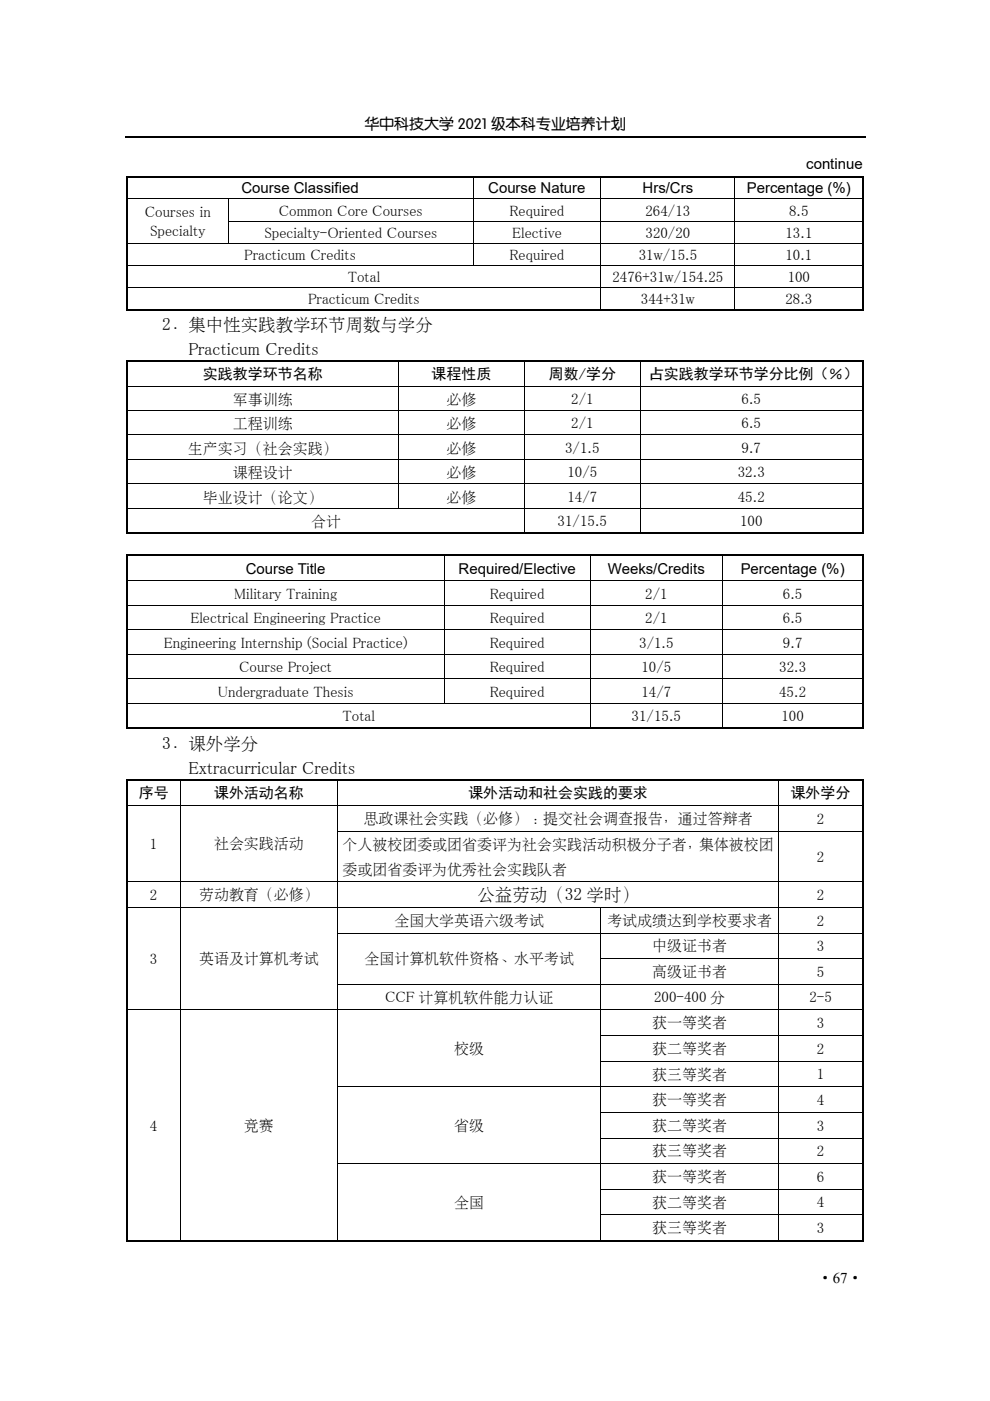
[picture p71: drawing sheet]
<svg xmlns="http://www.w3.org/2000/svg" width="210mm" height="297mm" viewBox="0 0 210 297" stroke-linecap="round" stroke-linejoin="round" font-family="sans-serif">
<defs><g id="words">
<g font-size="3.7">
<text x="34.4" y="70.1">2．集中性实践教学环节周数与学分</text>
<text x="40" y="75.4">Practicum Credits</text>
<text x="34.4" y="158.8">3．课外学分</text>
<text x="39.9" y="164.1">Extracurricular Credits</text>
<text x="101.3" y="190.9">公益劳动（32 学时）</text>
</g>
<g font-size="3.2">
<text x="77.3" y="27.3">华中科技大学 2021 级本科专业培养计划</text>
<text x="171" y="35.8">continue</text>
<text x="51.2" y="41">Course Classified</text>
<text x="103.6" y="41">Course Nature</text>
<text x="136.3" y="41">Hrs/Crs</text>
<text x="158.4" y="41">Percentage (%)</text>
<text x="30.7" y="46.1">Courses in</text>
<text x="59.1" y="45.7">Common Core Courses</text>
<text x="108.1" y="45.7">Required</text>
<text x="136.9" y="45.7">264/13</text>
<text x="167.4" y="45.7">8.5</text>
<text x="31.8" y="50">Specialty</text>
<text x="56.1" y="50.4">Specialty-Oriented Courses</text>
<text x="108.6" y="50.4">Elective</text>
<text x="136.9" y="50.4">320/20</text>
<text x="166.6" y="50.4">13.1</text>
<text x="51.8" y="55.1">Practicum Credits</text>
<text x="73.8" y="59.7">Total</text>
<text x="108.1" y="55.1">Required</text>
<text x="129.9" y="59.7">2476+31w/154.25</text>
<text x="135.5" y="55.1">31w/15.5</text>
<text x="166.6" y="55.1">10.1</text>
<text x="167.1" y="59.7">100</text>
<text x="65.4" y="64.4">Practicum Credits</text>
<text x="135.9" y="64.4">344+31w</text>
<text x="166.6" y="64.4">28.3</text>
<text x="43" y="80.4">实践教学环节名称</text>
<text x="91.5" y="80.4">课程性质</text>
<text x="116.4" y="80.4">周数/学分</text>
<text x="137.6" y="80.4">占实践教学环节学分比例（％）</text>
<text x="49.4" y="85.6">军事训练</text>
<text x="94.7" y="85.6">必修</text>
<text x="121.2" y="85.6">2/1</text>
<text x="157.3" y="85.6">6.5</text>
<text x="39.9" y="96">生产实习（社会实践）</text>
<text x="49.4" y="90.8">工程训练</text>
<text x="94.7" y="90.8">必修</text>
<text x="94.7" y="96">必修</text>
<text x="119.9" y="96">3/1.5</text>
<text x="121.2" y="90.8">2/1</text>
<text x="157.3" y="96">9.7</text>
<text x="157.3" y="90.8">6.5</text>
<text x="49.4" y="101.2">课程设计</text>
<text x="94.7" y="101.2">必修</text>
<text x="120.4" y="101.2">10/5</text>
<text x="156.5" y="101.2">32.3</text>
<text x="43" y="106.4">毕业设计（论文）</text>
<text x="94.7" y="106.4">必修</text>
<text x="120.4" y="106.4">14/7</text>
<text x="156.5" y="106.4">45.2</text>
<text x="66" y="111.5">合计</text>
<text x="118.3" y="111.5">31/15.5</text>
<text x="157" y="111.5">100</text>
<text x="52.1" y="121.6">Course Title</text>
<text x="97.3" y="121.6">Required/Elective</text>
<text x="128.9" y="121.6">Weeks/Credits</text>
<text x="157.1" y="121.6">Percentage (%)</text>
<text x="49.7" y="126.9">Military Training</text>
<text x="103.9" y="126.9">Required</text>
<text x="136.9" y="126.9">2/1</text>
<text x="166.1" y="126.9">6.5</text>
<text x="34.7" y="137.3">Engineering Internship (Social Practice)</text>
<text x="40.4" y="132.1">Electrical Engineering Practice</text>
<text x="103.9" y="132.1">Required</text>
<text x="103.9" y="137.3">Required</text>
<text x="135.6" y="137.3">3/1.5</text>
<text x="136.9" y="132.1">2/1</text>
<text x="166.1" y="132.1">6.5</text>
<text x="166.1" y="137.3">9.7</text>
<text x="50.7" y="142.5">Course Project</text>
<text x="103.9" y="142.5">Required</text>
<text x="136.1" y="142.5">10/5</text>
<text x="165.3" y="142.5">32.3</text>
<text x="46.2" y="147.7">Undergraduate Thesis</text>
<text x="103.9" y="147.7">Required</text>
<text x="136" y="147.7">14/7</text>
<text x="165.3" y="147.7">45.2</text>
<text x="72.6" y="152.9">Total</text>
<text x="134" y="152.9">31/15.5</text>
<text x="165.7" y="152.9">100</text>
<text x="29.4" y="169.2">序号</text>
<text x="45.4" y="169.2">课外活动名称</text>
<text x="99.3" y="169.2">课外活动和社会实践的要求</text>
<text x="167.7" y="169.2">课外学分</text>
<text x="45.4" y="179.9">社会实践活动</text>
<text x="72.6" y="180">个人被校团委或团省委评为社会实践活动积极分子者，集体被校团</text>
<text x="77.1" y="174.5">思政课社会实践（必修）：提交社会调查报告，通过答辩者</text>
<text x="173.3" y="174.7">2</text>
<text x="31.8" y="180">1</text>
<text x="72.6" y="185.2">委或团省委评为优秀社会实践队者</text>
<text x="173.3" y="182.8">2</text>
<text x="31.8" y="190.8">2</text>
<text x="42.2" y="190.6">劳动教育（必修）</text>
<text x="173.3" y="190.8">2</text>
<text x="83.7" y="196.1">全国大学英语六级考试</text>
<text x="128.8" y="196.1">考试成绩达到学校要求者</text>
<text x="173.3" y="196.2">2</text>
<text x="138.3" y="201.5">中级证书者</text>
<text x="173.3" y="201.7">3</text>
<text x="31.8" y="204.4">3</text>
<text x="42.2" y="204.2">英语及计算机考试</text>
<text x="77.3" y="204.2">全国计算机软件资格、水平考试</text>
<text x="138.3" y="206.9">高级证书者</text>
<text x="173.3" y="207.1">5</text>
<text x="81.7" y="212.4">CCF 计算机软件能力认证</text>
<text x="138.7" y="212.4">200-400 分</text>
<text x="171.7" y="212.5">2-5</text>
<text x="138.3" y="217.8">获一等奖者</text>
<text x="173.3" y="218">3</text>
<text x="96.4" y="223.2">校级</text>
<text x="138.3" y="223.2">获二等奖者</text>
<text x="173.3" y="223.4">2</text>
<text x="138.3" y="228.7">获三等奖者</text>
<text x="173.3" y="228.8">1</text>
<text x="31.8" y="239.7">4</text>
<text x="51.8" y="239.5">竞赛</text>
<text x="96.4" y="239.5">省级</text>
<text x="138.3" y="239.5">获二等奖者</text>
<text x="138.3" y="234.1">获一等奖者</text>
<text x="173.3" y="239.7">3</text>
<text x="173.3" y="234.3">4</text>
<text x="138.3" y="245">获三等奖者</text>
<text x="173.3" y="245.1">2</text>
<text x="138.3" y="250.4">获一等奖者</text>
<text x="173.3" y="250.6">6</text>
<text x="96.4" y="255.8">全国</text>
<text x="138.3" y="255.8">获二等奖者</text>
<text x="173.3" y="256">4</text>
<text x="138.3" y="261.3">获三等奖者</text>
<text x="173.3" y="261.4">3</text>
<text x="173.5" y="272.1">·67·</text>
</g>
</g></defs>
<path d="M26.5 29.1h157" fill="none" stroke="#000" stroke-width=".25"/>
<g fill="#000">
<path d="M26.8 37.3h.4v.3h-.4zM100.3 37.6h.1zM127.4 37.6h.1zM155.8 37.6h.2zM182.8 37.3h.4v.3h-.4zM26.8 46.8h.4v.1h-.4zM26.8 76.4h.4v.4h-.4zM84.4 76.8h.2zM111.3 76.8h.1zM135.7 76.8h.1zM182.8 65.5h.4v.3h-.4zM182.8 76.4h.4v.4h-.4z"/>
<path d="M26.8 117.5h.4v.3h-.4zM94.1 117.8h.2zM125.1 117.8h.2zM153.2 117.8h.1zM182.8 112.9h.4v.3h-.4zM182.8 117.5h.4v.3h-.4zM182.8 154.2h.4v.4h-.4zM26.8 165.1h.4v.4h-.4zM26.8 176.2h.4v.1h-.4zM38.1 165.5h.2zM38.1 176.2h.2v.1h-.2zM71.5 165.5h.2z"/>
<path d="M165.1 165.5h.1zM182.8 165.1h.4v.4h-.4zM26.8 197.7h.4v.2h-.4zM38.1 197.7h.2v.2h-.2zM26.8 203.2h.4v.1h-.4zM26.8 208.6h.4v.2h-.4zM26.8 219.5h.4v.1h-.4zM38.1 203.2h.2v.1h-.2zM38.1 208.6h.2v.2h-.2zM38.1 219.5h.2v.1h-.2zM71.5 203.2h.2v.1h-.2zM71.5 219.5h.2v.1h-.2z"/>
<path d="M26.8 224.9h.4v.2h-.4zM26.8 230.3h.4v.2h-.4zM26.8 235.8h.4v.1h-.4zM38.1 224.9h.2v.2h-.2zM38.1 230.3h.2v.2h-.2zM38.1 235.8h.2v.1h-.2zM71.5 224.9h.2v.2h-.2zM71.5 235.8h.2v.1h-.2zM26.8 241.2h.4v.2h-.4zM26.8 246.6h.4v.2h-.4zM26.8 252.1h.4v.1h-.4zM26.8 257.5h.4v.2h-.4z"/>
<path d="M38.1 241.2h.2v.2h-.2zM38.1 246.6h.2v.2h-.2zM38.1 252.1h.2v.1h-.2zM38.1 257.5h.2v.2h-.2zM71.5 241.2h.2v.2h-.2zM71.5 252.1h.2v.1h-.2zM71.5 257.5h.2v.2h-.2zM182.8 262.9h.4v.3h-.4z"/>
</g>
<g fill="none" stroke="#000" stroke-width=".34">
<path d="M26.8 37.4h156M27 37.6v4.5M183 37.6v4.5M27 42.3v4.5M27 46.9v4.6M27 51.6v4.5M27 56.3v4.5M183 42.3v4.5M183 46.9v4.6M183 51.6v4.5M183 56.3v4.5M26.8 65.6h156"/>
<path d="M26.8 76.6h156M27 61v4.8M27 76.8v5M183 61v4.8M183 76.8v5M27 81.9v5.1M27 87.1v5M27 92.3v5M27 97.5v5M183 81.9v5.1M183 87.1v5M183 92.3v5"/>
<path d="M183 97.5v5M26.8 113.1h156M26.8 117.6h156M27 102.7v5M27 107.9v5.3M27 117.8v5.3M183 102.7v5M183 107.9v5.3M183 117.8v5.3M27 123.3v5M27 128.4v5.1M27 133.6v5"/>
<path d="M27 138.8v5M183 123.3v5M183 128.4v5.1M183 133.6v5M183 138.8v5M26.8 154.4h156M27 144v5M27 149.2v5.4M183 144v5M183 149.2v5.4M26.8 165.3h156M27 165.5v5.3"/>
<path d="M27 170.9v5.3M27 176.3v10.6M183 165.5v5.3M183 170.9v5.3M183 176.3v10.6M27 187v5.3M27 192.5v5.2M27 197.9v5.3M183 187v5.3M183 192.5v5.2M183 197.9v5.3M27 203.3v5.3"/>
<path d="M27 208.8v5.2M27 214.2v5.3M27 219.6v5.3M183 203.3v5.3M183 208.8v5.2M183 214.2v5.3M183 219.6v5.3M27 225.1v5.2M27 230.5v5.3M27 235.9v5.3M183 225.1v5.2M183 230.5v5.3"/>
<path d="M183 235.9v5.3M27 241.4v5.2M27 246.8v5.3M27 252.2v5.3M27 257.7v5.5M183 241.4v5.2M183 246.8v5.3M183 252.2v5.3M183 257.7v5.5M26.8 263.1h156"/>
</g>
<g fill="none" stroke="#000" stroke-width=".21">
<path d="M100.4 37.6v4.5M127.4 37.6v4.5M155.9 37.6v4.5M26.8 42.2h156.4M26.8 51.5h156.4M26.8 56.2h156.4M48.4 46.9h134.8M48.5 42.3v4.5M48.5 46.9v4.6M100.4 42.3v4.5M100.4 46.9v4.6M100.4 51.6v4.5"/>
<path d="M127.4 42.3v4.5M127.4 46.9v4.6M127.4 51.6v4.5M127.4 56.3v4.5M155.9 42.3v4.5M155.9 46.9v4.6M155.9 51.6v4.5M155.9 56.3v4.5M26.8 60.9h156.4M84.5 76.8v5M111.3 76.8v5M127.4 61v4.5"/>
<path d="M135.8 76.8v5M155.9 61v4.5M26.8 81.9h156.4M26.8 87h156.4M26.8 92.2h156.4M26.8 97.4h156.4M84.5 81.9v5.1M84.5 87.1v5M84.5 92.3v5M84.5 97.5v5M111.3 81.9v5.1M111.3 87.1v5"/>
<path d="M111.3 92.3v5M111.3 97.5v5M135.8 81.9v5.1M135.8 87.1v5M135.8 92.3v5M135.8 97.5v5M26.8 102.6h156.4M26.8 107.8h156.4M84.5 102.7v5M94.2 117.8v5.3M111.3 102.7v5M111.3 107.9v5"/>
<path d="M125.2 117.8v5.3M135.8 102.7v5M135.8 107.9v5M153.2 117.8v5.3M26.8 123.2h156.4M26.8 128.4h156.4M26.8 133.5h156.4M26.8 138.7h156.4M94.2 123.3v5M94.2 128.4v5.1M94.2 133.6v5M94.2 138.8v5"/>
<path d="M125.2 123.3v5M125.2 128.4v5.1M125.2 133.6v5M125.2 138.8v5M153.2 123.3v5M153.2 128.4v5.1M153.2 133.6v5M153.2 138.8v5M26.8 143.9h156.4M26.8 149.1h156.4M94.2 144v5M125.2 144v5"/>
<path d="M125.2 149.2v5M153.2 144v5M153.2 149.2v5M26.8 170.8h156.4M38.2 165.5v5.3M38.2 170.9v5.3M38.2 176.3v10.6M71.5 176.3h111.7M71.6 165.5v5.3M71.6 170.9v5.3M71.6 176.3v10.6M165.1 165.5v5.3"/>
<path d="M165.1 170.9v5.3M165.1 176.3v10.6M26.8 186.9h156.4M26.8 192.4h156.4M38.2 187v5.3M38.2 192.5v5.2M38.2 197.9v5.3M71.5 197.8h111.7M71.6 187v5.3M71.6 192.5v5.2M71.6 197.9v5.3M127.4 192.5v5.2"/>
<path d="M127.4 197.9v5.3M165.1 187v5.3M165.1 192.5v5.2M165.1 197.9v5.3M26.8 214.1h156.4M38.2 203.3v5.3M38.2 208.8v5.2M38.2 214.2v5.3M38.2 219.6v5.3M71.5 208.7h111.7M71.6 203.3v5.3M71.6 208.8v5.2"/>
<path d="M71.6 214.2v5.3M71.6 219.6v5.3M127.3 203.2h55.9M127.3 219.5h55.9M127.4 203.3v5.3M127.4 208.8v5.2M127.4 214.2v5.3M127.4 219.6v5.3M165.1 203.3v5.3M165.1 208.8v5.2M165.1 214.2v5.3M165.1 219.6v5.3"/>
<path d="M38.2 225.1v5.2M38.2 230.5v5.3M38.2 235.9v5.3M71.5 230.4h111.7M71.6 225.1v5.2M71.6 230.5v5.3M71.6 235.9v5.3M127.3 225h55.9M127.3 235.8h55.9M127.4 225.1v5.2M127.4 230.5v5.3M127.4 235.9v5.3"/>
<path d="M165.1 225.1v5.2M165.1 230.5v5.3M165.1 235.9v5.3M38.2 241.4v5.2M38.2 246.8v5.3M38.2 252.2v5.3M38.2 257.7v5.2M71.5 246.7h111.7M71.6 241.4v5.2M71.6 246.8v5.3M71.6 252.2v5.3M71.6 257.7v5.2"/>
<path d="M127.3 241.3h55.9M127.3 252.1h55.9M127.3 257.6h55.9M127.4 241.4v5.2M127.4 246.8v5.3M127.4 252.2v5.3M127.4 257.7v5.2M165.1 241.4v5.2M165.1 246.8v5.3M165.1 252.2v5.3M165.1 257.7v5.2"/>
</g>
<use href="#words"/>
</svg>
